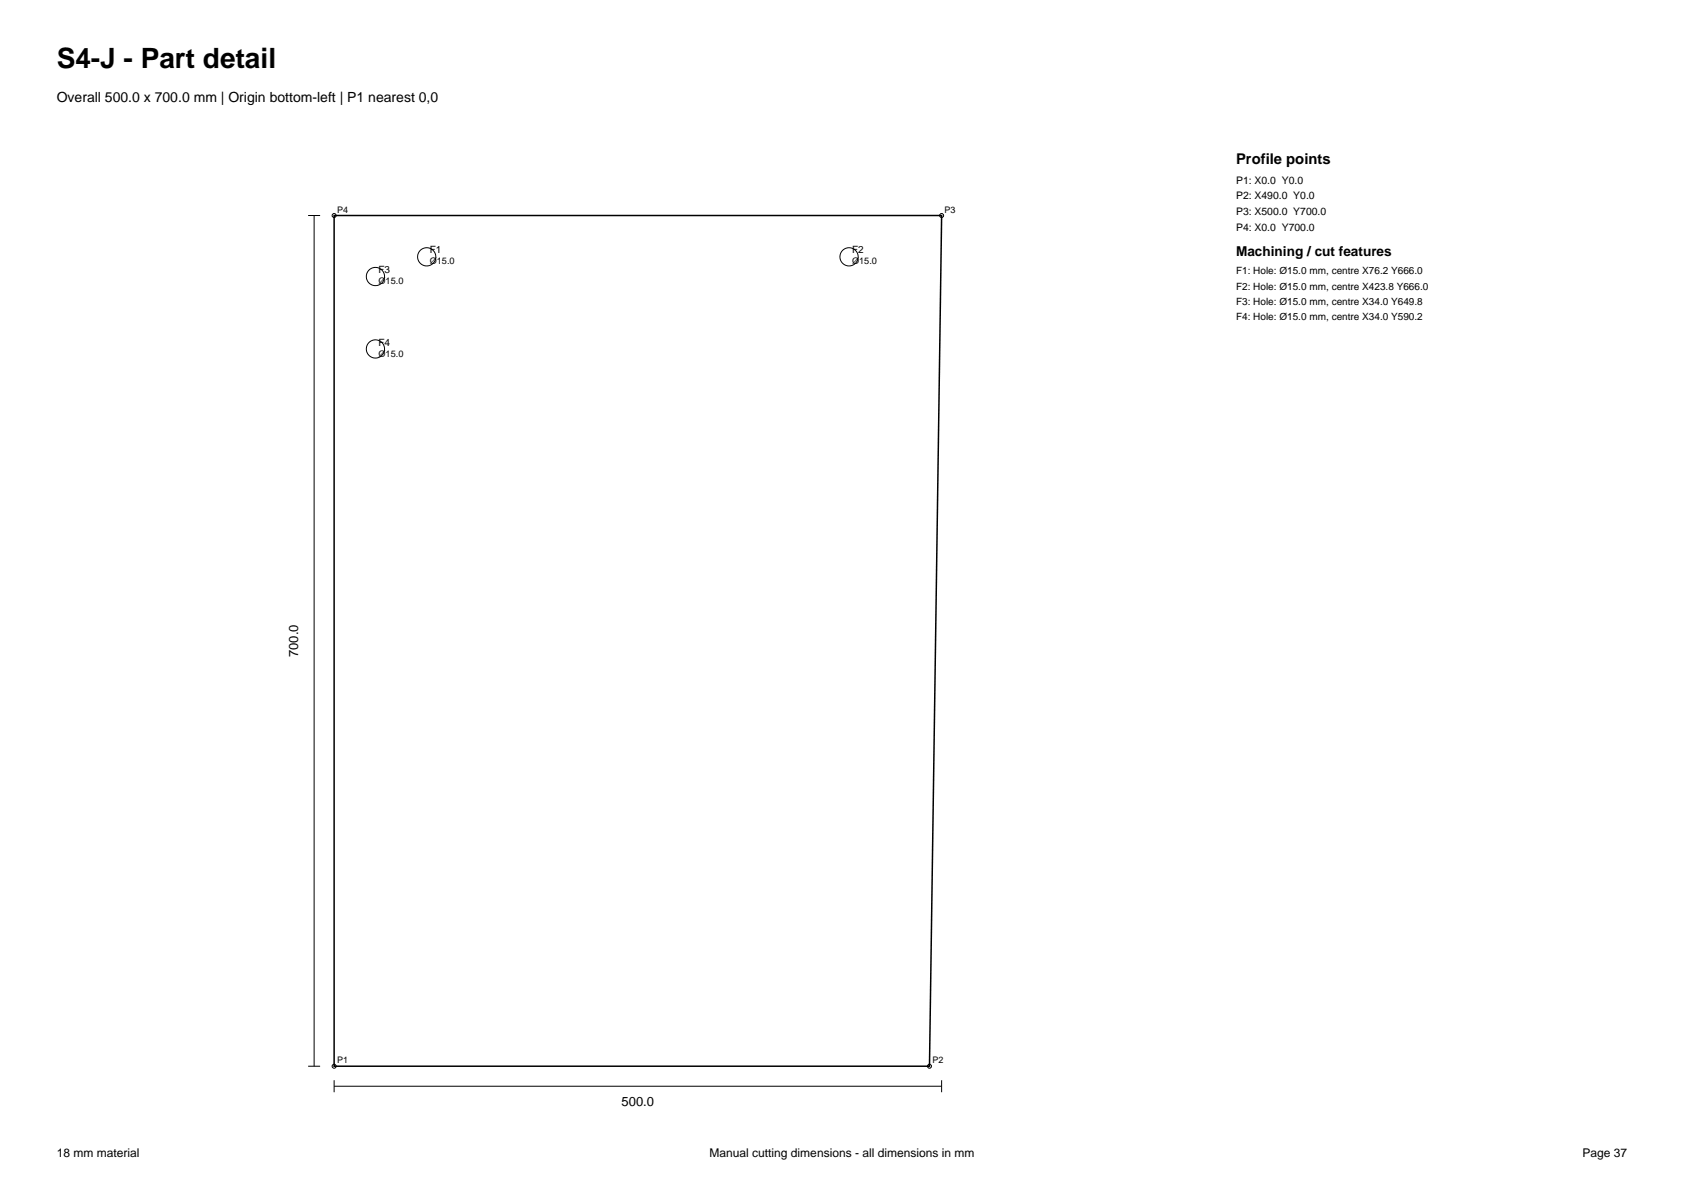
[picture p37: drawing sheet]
<svg xmlns="http://www.w3.org/2000/svg" width="297mm" height="210mm" viewBox="0 0 297 210" stroke-linecap="round" stroke-linejoin="round" font-family="sans-serif">
<defs><g id="words">
<text font-size="4.9" x="10" y="12">S4-J - Part detail</text>
<text font-size="2.6" x="218" y="29">Profile points</text>
<text font-size="2.5" x="10" y="18">Overall 500.0 x 700.0 mm | Origin bottom-left | P1 nearest 0,0</text>
<text font-size="2.4" x="218" y="45.2">Machining / cut features</text>
<g font-size="2.3">
<text x="52.6" y="115.9" transform="rotate(-90 52.6 115.9)">700.0</text>
<text x="109.6" y="195.1">500.0</text>
</g>
<g font-size="2.1">
<text x="10" y="204">18 mm material</text>
<text x="125.2" y="204">Manual cutting dimensions - all dimensions in mm</text>
<text x="279.1" y="204">Page 37</text>
</g>
<g font-size="1.8">
<text x="218" y="32.4">P1: X0.0 Y0.0</text>
<text x="218" y="35.1">P2: X490.0 Y0.0</text>
<text x="218" y="37.9">P3: X500.0 Y700.0</text>
<text x="218" y="40.7">P4: X0.0 Y700.0</text>
<text x="75.8" y="44.7">F1</text>
<text x="150.3" y="44.7">F2</text>
<text x="66.7" y="48.2">F3</text>
<text x="218" y="48.4">F1: Hole: Ø15.0 mm, centre X76.2 Y666.0</text>
<text x="218" y="51.1">F2: Hole: Ø15.0 mm, centre X423.8 Y666.0</text>
<text x="218" y="53.7">F3: Hole: Ø15.0 mm, centre X34.0 Y649.8</text>
<text x="218" y="56.3">F4: Hole: Ø15.0 mm, centre X34.0 Y590.2</text>
<text x="66.7" y="60.9">F4</text>
</g>
<g font-size="1.6">
<text x="59.5" y="37.5">P4</text>
<text x="166.6" y="37.5">P3</text>
<text x="75.8" y="46.6">Ø15.0</text>
<text x="150.3" y="46.6">Ø15.0</text>
<text x="66.7" y="50.1">Ø15.0</text>
<text x="66.7" y="62.9">Ø15.0</text>
<text x="59.5" y="187.5">P1</text>
<text x="164.5" y="187.5">P2</text>
</g>
</g></defs>
<path d="M58.9 38h107.2l-2.2 150h-105z" fill="none" stroke="#000" stroke-width=".26"/>
<g fill="none" stroke="#000" stroke-width=".18">
<path d="M54.3 38h2.2M55.4 38v150M54.3 188h2.2M58.9 191.5h107.2M58.9 190.5v2.1M166.1 190.5v2.1"/>
<circle cx="58.9" cy="38" r=".35"/>
<circle cx="166.1" cy="38" r=".35"/>
<circle cx="66.2" cy="48.8" r="1.61"/>
<circle cx="75.3" cy="45.3" r="1.61"/>
<circle cx="149.7" cy="45.3" r="1.61"/>
<circle cx="66.2" cy="61.5" r="1.61"/>
<circle cx="58.9" cy="188" r=".35"/>
<circle cx="163.9" cy="188" r=".35"/>
</g>
<use href="#words"/>
</svg>
